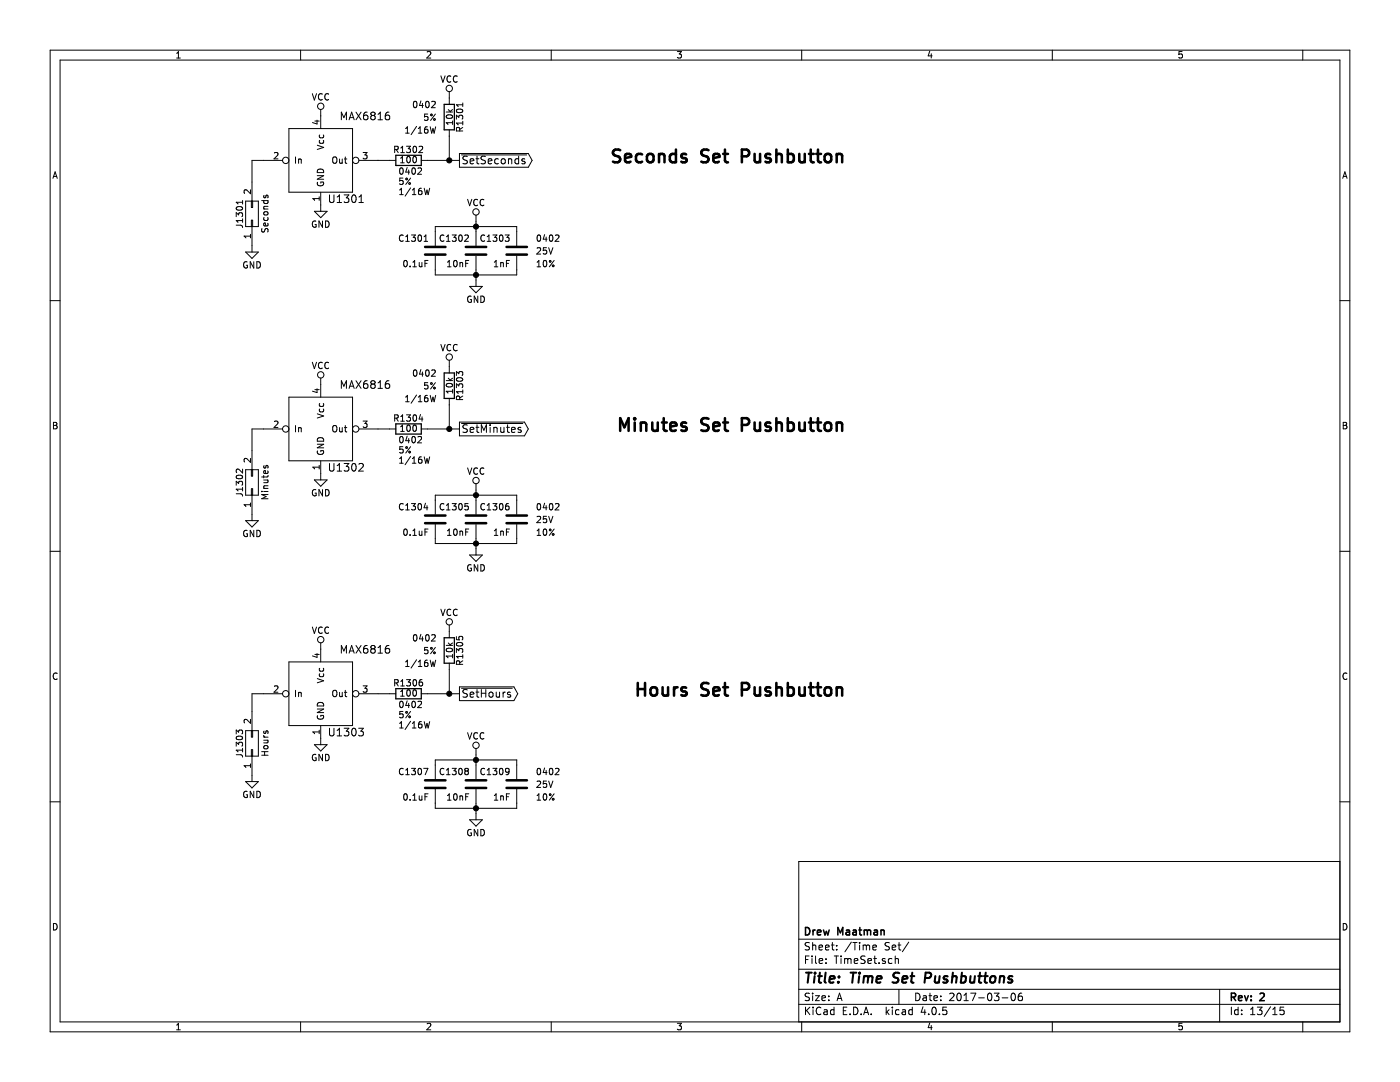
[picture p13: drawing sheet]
EESchema Schematic File Version 2
LIBS:Nixie Clock-rescue
LIBS:power
LIBS:device
LIBS:transistors
LIBS:conn
LIBS:linear
LIBS:regul
LIBS:74xx
LIBS:cmos4000
LIBS:adc-dac
LIBS:memory
LIBS:xilinx
LIBS:microcontrollers
LIBS:dsp
LIBS:microchip
LIBS:analog_switches
LIBS:motorola
LIBS:texas
LIBS:intel
LIBS:audio
LIBS:interface
LIBS:digital-audio
LIBS:philips
LIBS:display
LIBS:cypress
LIBS:siliconi
LIBS:opto
LIBS:atmel
LIBS:contrib
LIBS:valves
LIBS:74xgxx
LIBS:ac-dc
LIBS:actel
LIBS:Altera
LIBS:analog_devices
LIBS:battery_management
LIBS:bbd
LIBS:brooktre
LIBS:cmos_ieee
LIBS:dc-dc
LIBS:diode
LIBS:elec-unifil
LIBS:ESD_Protection
LIBS:ftdi
LIBS:gennum
LIBS:hc11
LIBS:ir
LIBS:Lattice
LIBS:maxim
LIBS:microchip_dspic33dsc
LIBS:microchip_pic10mcu
LIBS:microchip_pic12mcu
LIBS:microchip_pic16mcu
LIBS:microchip_pic18mcu
LIBS:microchip_pic32mcu
LIBS:motor_drivers
LIBS:msp430
LIBS:nordicsemi
LIBS:nxp_armmcu
LIBS:onsemi
LIBS:Oscillators
LIBS:Power_Management
LIBS:powerint
LIBS:pspice
LIBS:references
LIBS:relays
LIBS:rfcom
LIBS:sensors
LIBS:silabs
LIBS:stm8
LIBS:stm32
LIBS:supertex
LIBS:switches
LIBS:transf
LIBS:ttl_ieee
LIBS:video
LIBS:Worldsemi
LIBS:Xicor
LIBS:Zilog
LIBS:Nixie Clock-cache
EELAYER 25 0
EELAYER END
$Descr A 11000 8500
encoding utf-8
Sheet 13 15
Title "Time Set Pushbuttons"
Date "2017-03-06"
Rev "2"
Comp "Drew Maatman"
Comment1 ""
Comment2 ""
Comment3 ""
Comment4 ""
$EndDescr
$Comp
L R R1301
U 1 1
P 3530 920
F 0 "R1301" V 3610 920 50  0000 C CNN
F 1 "10k" V 3530 920 50  0000 C CNN
F 2 "Resistors_SMD:R_0402" H 3280 1020 50  0001 L CNN
F 3 "" V 3610 920 50  0000 C CNN
F 4 "1/16W" H 3430 820 50  0000 R CNN "Wattage"
F 5 "5%" H 3430 920 50  0000 R CNN "Tolerance"
F 6 "0402" H 3430 1020 50  0000 R CNN "Footprint Display"
	1    3530 920 
	1    0    0    -1  
$EndComp
Wire Wire Line
	3360 1260 3610 1260
$Comp
L CONN_02X01 J1301
U 1 1
P 1980 1680
F 0 "J1301" H 1980 1780 50  0000 C CNN
F 1 "Seconds" H 1980 1580 50  0000 C CNN
F 2 "Pin_Headers:Pin_Header_Straight_1x02_Pitch2.54mm" H 1980 480 50  0001 C CNN
F 3 "" H 1980 480 50  0000 C CNN
	1    1980 1680
	0    -1   -1   0   
$EndComp
Text GLabel 3610 1260 2    60   Output ~ 0
~SetSeconds
$Comp
L C C1303
U 1 1
P 4060 1970
F 0 "C1303" H 4010 2070 50  0000 R CNN
F 1 "1nF" H 4010 1870 50  0000 R CNN
F 2 "Capacitors_SMD:C_0402" H 4210 2070 50  0001 L CNN
F 3 "" H 4085 2070 50  0000 C CNN
F 4 "25V" H 4210 1970 50  0000 L CNN "Voltage"
F 5 "10%" H 4210 1870 50  0000 L CNN "Tolerance"
F 6 "0402" H 4210 2070 50  0000 L CNN "Footprint Display"
	1    4060 1970
	1    0    0    -1  
$EndComp
$Comp
L C C1302
U 1 1
P 3740 1970
F 0 "C1302" H 3690 2070 50  0000 R CNN
F 1 "10nF" H 3690 1870 50  0000 R CNN
F 2 "Capacitors_SMD:C_0402" H 3890 2070 50  0001 L CNN
F 3 "" H 3765 2070 50  0000 C CNN
F 4 "25V" H 3890 1970 50  0001 L CNN "Voltage"
F 5 "10%" H 3890 1870 50  0001 L CNN "Tolerance"
F 6 "0402" H 3890 2070 50  0001 L CNN "Footprint Display"
	1    3740 1970
	1    0    0    -1  
$EndComp
$Comp
L C C1301
U 1 1
P 3420 1970
F 0 "C1301" H 3370 2070 50  0000 R CNN
F 1 "0.1uF" H 3370 1870 50  0000 R CNN
F 2 "Capacitors_SMD:C_0402" H 3570 2070 50  0001 L CNN
F 3 "" H 3445 2070 50  0000 C CNN
F 4 "25V" H 3570 1970 50  0001 L CNN "Voltage"
F 5 "10%" H 3570 1870 50  0001 L CNN "Tolerance"
F 6 "0402" H 3570 2070 50  0001 L CNN "Footprint Display"
	1    3420 1970
	1    0    0    -1  
$EndComp
$Comp
L VCC #PWR0158
U 1 1
P 3740 1740
F 0 "#PWR0158" H 3740 1590 50  0001 C CNN
F 1 "VCC" H 3740 1890 50  0000 C CNN
F 2 "" H 3740 1740 50  0000 C CNN
F 3 "" H 3740 1740 50  0000 C CNN
	1    3740 1740
	1    0    0    -1  
$EndComp
$Comp
L GND #PWR0159
U 1 1
P 3740 2200
F 0 "#PWR0159" H 3740 1950 50  0001 C CNN
F 1 "GND" H 3740 2050 50  0000 C CNN
F 2 "" H 3740 2200 50  0000 C CNN
F 3 "" H 3740 2200 50  0000 C CNN
	1    3740 2200
	1    0    0    -1  
$EndComp
Wire Wire Line
	3740 2120 3740 2200
Wire Wire Line
	3420 2160 4060 2160
Wire Wire Line
	4060 2160 4060 2120
Connection ~ 3740 2160
Wire Wire Line
	3420 2160 3420 2120
Wire Wire Line
	3740 1740 3740 1820
Wire Wire Line
	3420 1780 4060 1780
Wire Wire Line
	4060 1780 4060 1820
Connection ~ 3740 1780
Wire Wire Line
	3420 1780 3420 1820
Text Notes 6640 1290 2    100  ~ 20
Seconds Set Pushbutton
Wire Wire Line
	3530 1070 3530 1260
Connection ~ 3530 1260
$Comp
L VCC #PWR0160
U 1 1
P 3530 770
F 0 "#PWR0160" H 3530 620 50  0001 C CNN
F 1 "VCC" H 3530 920 50  0000 C CNN
F 2 "" H 3530 770 50  0000 C CNN
F 3 "" H 3530 770 50  0000 C CNN
	1    3530 770 
	1    0    0    -1  
$EndComp
Wire Wire Line
	1980 1430 1980 1260
$Comp
L GND #PWR0161
U 1 1
P 1980 1930
F 0 "#PWR0161" H 1980 1680 50  0001 C CNN
F 1 "GND" H 1980 1780 50  0000 C CNN
F 2 "" H 1980 1930 50  0000 C CNN
F 3 "" H 1980 1930 50  0000 C CNN
	1    1980 1930
	1    0    0    -1  
$EndComp
$Comp
L R R1302
U 1 1
P 3210 1260
F 0 "R1302" V 3290 1260 50  0000 C CNN
F 1 "100" V 3210 1260 50  0000 C CNN
F 2 "Resistors_SMD:R_0402" H 2960 1360 50  0001 L CNN
F 3 "" V 3290 1260 50  0000 C CNN
F 4 "1/16W" V 2960 1340 50  0000 R CNN "Wattage"
F 5 "5%" V 3040 1340 50  0000 R CNN "Tolerance"
F 6 "0402" V 3120 1340 50  0000 R CNN "Footprint Display"
	1    3210 1260
	0    -1   -1   0   
$EndComp
$Comp
L MAX6816 U1301
U 1 1
P 2520 1260
F 0 "U1301" H 2720 960 60  0000 C CNN
F 1 "MAX6816" H 2870 1610 60  0000 C CNN
F 2 "TO_SOT_Packages_SMD:SOT-143" H 2520 1660 60  0001 C CNN
F 3 "" H 2520 1660 60  0001 C CNN
	1    2520 1260
	1    0    0    -1  
$EndComp
$Comp
L GND #PWR0162
U 1 1
P 2520 1610
F 0 "#PWR0162" H 2520 1360 50  0001 C CNN
F 1 "GND" H 2520 1460 50  0000 C CNN
F 2 "" H 2520 1610 50  0000 C CNN
F 3 "" H 2520 1610 50  0000 C CNN
	1    2520 1610
	1    0    0    -1  
$EndComp
$Comp
L VCC #PWR0163
U 1 1
P 2520 910
F 0 "#PWR0163" H 2520 760 50  0001 C CNN
F 1 "VCC" H 2520 1060 50  0000 C CNN
F 2 "" H 2520 910 50  0000 C CNN
F 3 "" H 2520 910 50  0000 C CNN
	1    2520 910 
	1    0    0    -1  
$EndComp
Wire Wire Line
	3060 1260 2970 1260
$Comp
L R R1303
U 1 1
P 3530 3030
F 0 "R1303" V 3610 3030 50  0000 C CNN
F 1 "10k" V 3530 3030 50  0000 C CNN
F 2 "Resistors_SMD:R_0402" H 3280 3130 50  0001 L CNN
F 3 "" V 3610 3030 50  0000 C CNN
F 4 "1/16W" H 3430 2930 50  0000 R CNN "Wattage"
F 5 "5%" H 3430 3030 50  0000 R CNN "Tolerance"
F 6 "0402" H 3430 3130 50  0000 R CNN "Footprint Display"
	1    3530 3030
	1    0    0    -1  
$EndComp
Wire Wire Line
	3360 3370 3610 3370
$Comp
L CONN_02X01 J1302
U 1 1
P 1980 3790
F 0 "J1302" H 1980 3890 50  0000 C CNN
F 1 "Minutes" H 1980 3690 50  0000 C CNN
F 2 "Pin_Headers:Pin_Header_Straight_1x02_Pitch2.54mm" H 1980 2590 50  0001 C CNN
F 3 "" H 1980 2590 50  0000 C CNN
	1    1980 3790
	0    -1   -1   0   
$EndComp
Text GLabel 3610 3370 2    60   Output ~ 0
~SetMinutes
$Comp
L C C1306
U 1 1
P 4060 4080
F 0 "C1306" H 4010 4180 50  0000 R CNN
F 1 "1nF" H 4010 3980 50  0000 R CNN
F 2 "Capacitors_SMD:C_0402" H 4210 4180 50  0001 L CNN
F 3 "" H 4085 4180 50  0000 C CNN
F 4 "25V" H 4210 4080 50  0000 L CNN "Voltage"
F 5 "10%" H 4210 3980 50  0000 L CNN "Tolerance"
F 6 "0402" H 4210 4180 50  0000 L CNN "Footprint Display"
	1    4060 4080
	1    0    0    -1  
$EndComp
$Comp
L C C1305
U 1 1
P 3740 4080
F 0 "C1305" H 3690 4180 50  0000 R CNN
F 1 "10nF" H 3690 3980 50  0000 R CNN
F 2 "Capacitors_SMD:C_0402" H 3890 4180 50  0001 L CNN
F 3 "" H 3765 4180 50  0000 C CNN
F 4 "25V" H 3890 4080 50  0001 L CNN "Voltage"
F 5 "10%" H 3890 3980 50  0001 L CNN "Tolerance"
F 6 "0402" H 3890 4180 50  0001 L CNN "Footprint Display"
	1    3740 4080
	1    0    0    -1  
$EndComp
$Comp
L C C1304
U 1 1
P 3420 4080
F 0 "C1304" H 3370 4180 50  0000 R CNN
F 1 "0.1uF" H 3370 3980 50  0000 R CNN
F 2 "Capacitors_SMD:C_0402" H 3570 4180 50  0001 L CNN
F 3 "" H 3445 4180 50  0000 C CNN
F 4 "25V" H 3570 4080 50  0001 L CNN "Voltage"
F 5 "10%" H 3570 3980 50  0001 L CNN "Tolerance"
F 6 "0402" H 3570 4180 50  0001 L CNN "Footprint Display"
	1    3420 4080
	1    0    0    -1  
$EndComp
$Comp
L VCC #PWR0164
U 1 1
P 3740 3850
F 0 "#PWR0164" H 3740 3700 50  0001 C CNN
F 1 "VCC" H 3740 4000 50  0000 C CNN
F 2 "" H 3740 3850 50  0000 C CNN
F 3 "" H 3740 3850 50  0000 C CNN
	1    3740 3850
	1    0    0    -1  
$EndComp
$Comp
L GND #PWR0165
U 1 1
P 3740 4310
F 0 "#PWR0165" H 3740 4060 50  0001 C CNN
F 1 "GND" H 3740 4160 50  0000 C CNN
F 2 "" H 3740 4310 50  0000 C CNN
F 3 "" H 3740 4310 50  0000 C CNN
	1    3740 4310
	1    0    0    -1  
$EndComp
Wire Wire Line
	3740 4230 3740 4310
Wire Wire Line
	3420 4270 4060 4270
Wire Wire Line
	4060 4270 4060 4230
Connection ~ 3740 4270
Wire Wire Line
	3420 4270 3420 4230
Wire Wire Line
	3740 3850 3740 3930
Wire Wire Line
	3420 3890 4060 3890
Wire Wire Line
	4060 3890 4060 3930
Connection ~ 3740 3890
Wire Wire Line
	3420 3890 3420 3930
Text Notes 6640 3400 2    100  ~ 20
Minutes Set Pushbutton
Wire Wire Line
	3530 3180 3530 3370
Connection ~ 3530 3370
$Comp
L VCC #PWR0166
U 1 1
P 3530 2880
F 0 "#PWR0166" H 3530 2730 50  0001 C CNN
F 1 "VCC" H 3530 3030 50  0000 C CNN
F 2 "" H 3530 2880 50  0000 C CNN
F 3 "" H 3530 2880 50  0000 C CNN
	1    3530 2880
	1    0    0    -1  
$EndComp
Wire Wire Line
	1980 3540 1980 3370
$Comp
L GND #PWR0167
U 1 1
P 1980 4040
F 0 "#PWR0167" H 1980 3790 50  0001 C CNN
F 1 "GND" H 1980 3890 50  0000 C CNN
F 2 "" H 1980 4040 50  0000 C CNN
F 3 "" H 1980 4040 50  0000 C CNN
	1    1980 4040
	1    0    0    -1  
$EndComp
$Comp
L R R1304
U 1 1
P 3210 3370
F 0 "R1304" V 3290 3370 50  0000 C CNN
F 1 "100" V 3210 3370 50  0000 C CNN
F 2 "Resistors_SMD:R_0402" H 2960 3470 50  0001 L CNN
F 3 "" V 3290 3370 50  0000 C CNN
F 4 "1/16W" V 2960 3450 50  0000 R CNN "Wattage"
F 5 "5%" V 3040 3450 50  0000 R CNN "Tolerance"
F 6 "0402" V 3120 3450 50  0000 R CNN "Footprint Display"
	1    3210 3370
	0    -1   -1   0   
$EndComp
$Comp
L MAX6816 U1302
U 1 1
P 2520 3370
F 0 "U1302" H 2720 3070 60  0000 C CNN
F 1 "MAX6816" H 2870 3720 60  0000 C CNN
F 2 "TO_SOT_Packages_SMD:SOT-143" H 2520 3770 60  0001 C CNN
F 3 "" H 2520 3770 60  0001 C CNN
	1    2520 3370
	1    0    0    -1  
$EndComp
Wire Wire Line
	1980 3370 2070 3370
$Comp
L GND #PWR0168
U 1 1
P 2520 3720
F 0 "#PWR0168" H 2520 3470 50  0001 C CNN
F 1 "GND" H 2520 3570 50  0000 C CNN
F 2 "" H 2520 3720 50  0000 C CNN
F 3 "" H 2520 3720 50  0000 C CNN
	1    2520 3720
	1    0    0    -1  
$EndComp
$Comp
L VCC #PWR0169
U 1 1
P 2520 3020
F 0 "#PWR0169" H 2520 2870 50  0001 C CNN
F 1 "VCC" H 2520 3170 50  0000 C CNN
F 2 "" H 2520 3020 50  0000 C CNN
F 3 "" H 2520 3020 50  0000 C CNN
	1    2520 3020
	1    0    0    -1  
$EndComp
Wire Wire Line
	3060 3370 2970 3370
$Comp
L R R1305
U 1 1
P 3530 5110
F 0 "R1305" V 3610 5110 50  0000 C CNN
F 1 "10k" V 3530 5110 50  0000 C CNN
F 2 "Resistors_SMD:R_0402" H 3280 5210 50  0001 L CNN
F 3 "" V 3610 5110 50  0000 C CNN
F 4 "1/16W" H 3430 5010 50  0000 R CNN "Wattage"
F 5 "5%" H 3430 5110 50  0000 R CNN "Tolerance"
F 6 "0402" H 3430 5210 50  0000 R CNN "Footprint Display"
	1    3530 5110
	1    0    0    -1  
$EndComp
Wire Wire Line
	3360 5450 3610 5450
$Comp
L CONN_02X01 J1303
U 1 1
P 1980 5840
F 0 "J1303" H 1980 5940 50  0000 C CNN
F 1 "Hours" H 1980 5740 50  0000 C CNN
F 2 "Pin_Headers:Pin_Header_Straight_1x02_Pitch2.54mm" H 1980 4640 50  0001 C CNN
F 3 "" H 1980 4640 50  0000 C CNN
	1    1980 5840
	0    -1   -1   0   
$EndComp
Text GLabel 3610 5450 2    60   Output ~ 0
~SetHours
$Comp
L C C1309
U 1 1
P 4060 6160
F 0 "C1309" H 4010 6260 50  0000 R CNN
F 1 "1nF" H 4010 6060 50  0000 R CNN
F 2 "Capacitors_SMD:C_0402" H 4210 6260 50  0001 L CNN
F 3 "" H 4085 6260 50  0000 C CNN
F 4 "25V" H 4210 6160 50  0000 L CNN "Voltage"
F 5 "10%" H 4210 6060 50  0000 L CNN "Tolerance"
F 6 "0402" H 4210 6260 50  0000 L CNN "Footprint Display"
	1    4060 6160
	1    0    0    -1  
$EndComp
$Comp
L C C1308
U 1 1
P 3740 6160
F 0 "C1308" H 3690 6260 50  0000 R CNN
F 1 "10nF" H 3690 6060 50  0000 R CNN
F 2 "Capacitors_SMD:C_0402" H 3890 6260 50  0001 L CNN
F 3 "" H 3765 6260 50  0000 C CNN
F 4 "25V" H 3890 6160 50  0001 L CNN "Voltage"
F 5 "10%" H 3890 6060 50  0001 L CNN "Tolerance"
F 6 "0402" H 3890 6260 50  0001 L CNN "Footprint Display"
	1    3740 6160
	1    0    0    -1  
$EndComp
$Comp
L C C1307
U 1 1
P 3420 6160
F 0 "C1307" H 3370 6260 50  0000 R CNN
F 1 "0.1uF" H 3370 6060 50  0000 R CNN
F 2 "Capacitors_SMD:C_0402" H 3570 6260 50  0001 L CNN
F 3 "" H 3445 6260 50  0000 C CNN
F 4 "25V" H 3570 6160 50  0001 L CNN "Voltage"
F 5 "10%" H 3570 6060 50  0001 L CNN "Tolerance"
F 6 "0402" H 3570 6260 50  0001 L CNN "Footprint Display"
	1    3420 6160
	1    0    0    -1  
$EndComp
$Comp
L VCC #PWR0170
U 1 1
P 3740 5930
F 0 "#PWR0170" H 3740 5780 50  0001 C CNN
F 1 "VCC" H 3740 6080 50  0000 C CNN
F 2 "" H 3740 5930 50  0000 C CNN
F 3 "" H 3740 5930 50  0000 C CNN
	1    3740 5930
	1    0    0    -1  
$EndComp
$Comp
L GND #PWR0171
U 1 1
P 3740 6390
F 0 "#PWR0171" H 3740 6140 50  0001 C CNN
F 1 "GND" H 3740 6240 50  0000 C CNN
F 2 "" H 3740 6390 50  0000 C CNN
F 3 "" H 3740 6390 50  0000 C CNN
	1    3740 6390
	1    0    0    -1  
$EndComp
Wire Wire Line
	3740 6310 3740 6390
Wire Wire Line
	3420 6350 4060 6350
Wire Wire Line
	4060 6350 4060 6310
Connection ~ 3740 6350
Wire Wire Line
	3420 6350 3420 6310
Wire Wire Line
	3740 5930 3740 6010
Wire Wire Line
	3420 5970 4060 5970
Wire Wire Line
	4060 5970 4060 6010
Connection ~ 3740 5970
Wire Wire Line
	3420 5970 3420 6010
Text Notes 6640 5480 2    100  ~ 20
Hours Set Pushbutton
Wire Wire Line
	3530 5260 3530 5450
Connection ~ 3530 5450
$Comp
L VCC #PWR0172
U 1 1
P 3530 4960
F 0 "#PWR0172" H 3530 4810 50  0001 C CNN
F 1 "VCC" H 3530 5110 50  0000 C CNN
F 2 "" H 3530 4960 50  0000 C CNN
F 3 "" H 3530 4960 50  0000 C CNN
	1    3530 4960
	1    0    0    -1  
$EndComp
Wire Wire Line
	1980 5590 1980 5450
$Comp
L GND #PWR0173
U 1 1
P 1980 6090
F 0 "#PWR0173" H 1980 5840 50  0001 C CNN
F 1 "GND" H 1980 5940 50  0000 C CNN
F 2 "" H 1980 6090 50  0000 C CNN
F 3 "" H 1980 6090 50  0000 C CNN
	1    1980 6090
	1    0    0    -1  
$EndComp
$Comp
L R R1306
U 1 1
P 3210 5450
F 0 "R1306" V 3290 5450 50  0000 C CNN
F 1 "100" V 3210 5450 50  0000 C CNN
F 2 "Resistors_SMD:R_0402" H 2960 5550 50  0001 L CNN
F 3 "" V 3290 5450 50  0000 C CNN
F 4 "1/16W" V 2960 5530 50  0000 R CNN "Wattage"
F 5 "5%" V 3040 5530 50  0000 R CNN "Tolerance"
F 6 "0402" V 3120 5530 50  0000 R CNN "Footprint Display"
	1    3210 5450
	0    -1   -1   0   
$EndComp
$Comp
L MAX6816 U1303
U 1 1
P 2520 5450
F 0 "U1303" H 2720 5150 60  0000 C CNN
F 1 "MAX6816" H 2870 5800 60  0000 C CNN
F 2 "TO_SOT_Packages_SMD:SOT-143" H 2520 5850 60  0001 C CNN
F 3 "" H 2520 5850 60  0001 C CNN
	1    2520 5450
	1    0    0    -1  
$EndComp
Wire Wire Line
	1980 5450 2070 5450
$Comp
L GND #PWR0174
U 1 1
P 2520 5800
F 0 "#PWR0174" H 2520 5550 50  0001 C CNN
F 1 "GND" H 2520 5650 50  0000 C CNN
F 2 "" H 2520 5800 50  0000 C CNN
F 3 "" H 2520 5800 50  0000 C CNN
	1    2520 5800
	1    0    0    -1  
$EndComp
$Comp
L VCC #PWR0175
U 1 1
P 2520 5100
F 0 "#PWR0175" H 2520 4950 50  0001 C CNN
F 1 "VCC" H 2520 5250 50  0000 C CNN
F 2 "" H 2520 5100 50  0000 C CNN
F 3 "" H 2520 5100 50  0000 C CNN
	1    2520 5100
	1    0    0    -1  
$EndComp
Wire Wire Line
	3060 5450 2970 5450
Wire Wire Line
	1980 1260 2070 1260
$EndSCHEMATC
